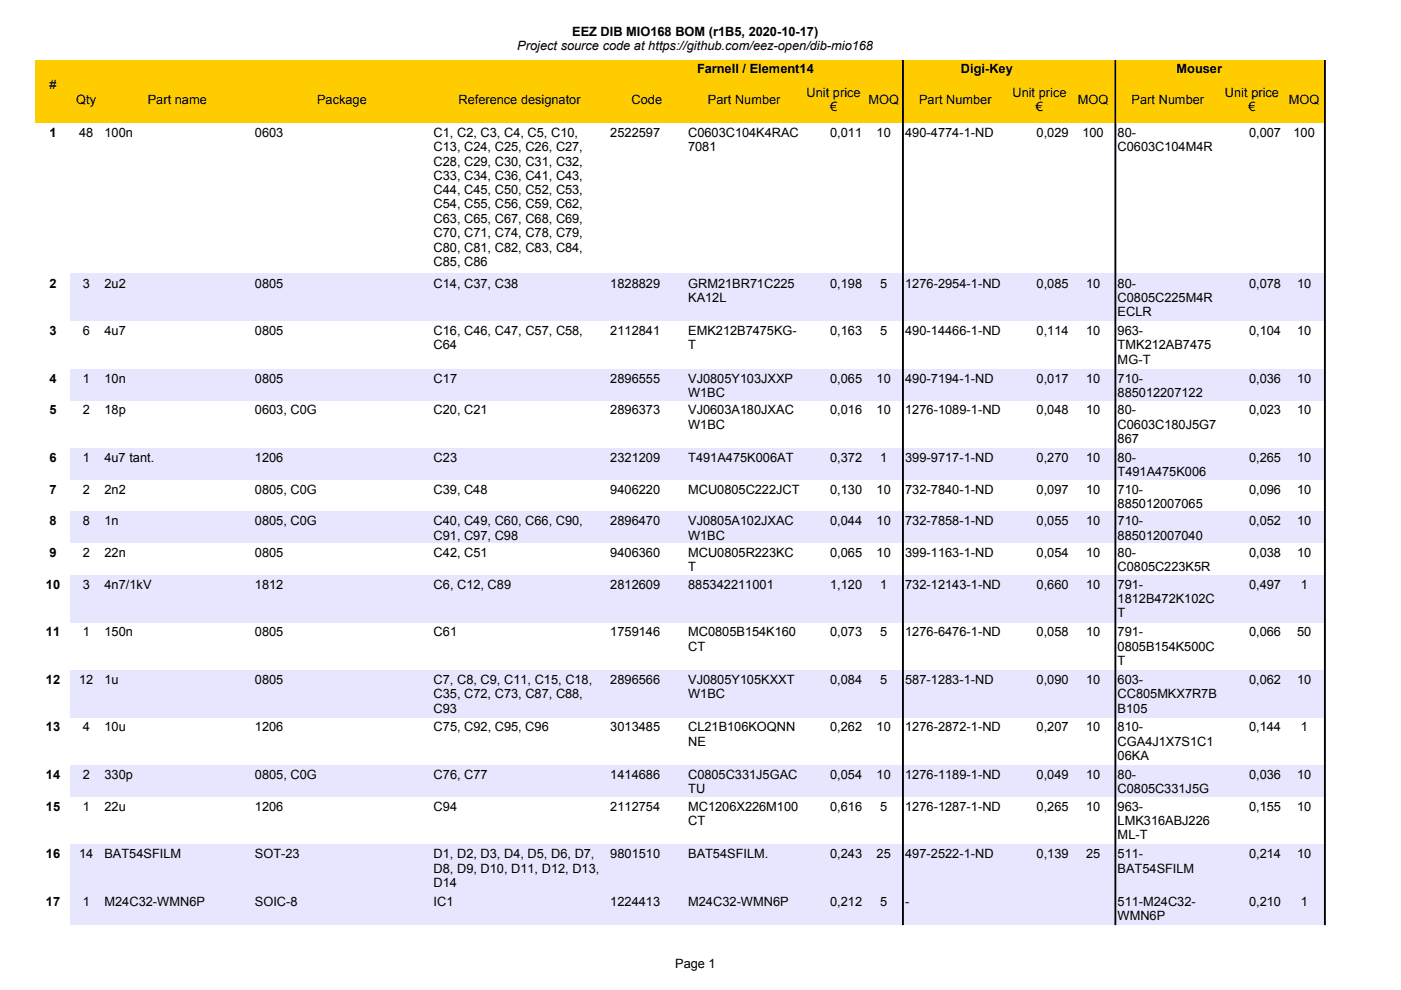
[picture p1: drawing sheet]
<svg xmlns="http://www.w3.org/2000/svg" width="297mm" height="210mm" viewBox="0 0 297 210" stroke-linecap="round" stroke-linejoin="round" font-family="sans-serif">
<defs><g id="words">
<g font-size="2.7">
<text x="109.7" y="10.6">Project source code at https://github.com/eez-open/dib-mio168</text>
<text x="121.3" y="7.5">EEZ DIB MIO168 BOM (r1B5, 2020-10-17)</text>
<text x="147.8" y="15.4">Farnell / Element14</text>
<text x="203.7" y="15.4">Digi-Key</text>
<text x="249.4" y="15.4">Mouser</text>
<text x="10.5" y="18.9">#</text>
<text x="16.2" y="22">Qty</text>
<text x="31.3" y="22">Part name</text>
<text x="67.2" y="22">Package</text>
<text x="97.2" y="22">Reference designator</text>
<text x="133.9" y="22">Code</text>
<text x="150.1" y="22">Part Number</text>
<text x="171" y="20.5">Unit price</text>
<text x="176" y="23.5">€</text>
<text x="184.1" y="22">MOQ</text>
<text x="194.9" y="22">Part Number</text>
<text x="214.7" y="20.5">Unit price</text>
<text x="219.6" y="23.5">€</text>
<text x="228.5" y="22">MOQ</text>
<text x="239.9" y="22">Part Number</text>
<text x="259.7" y="20.5">Unit price</text>
<text x="264.7" y="23.5">€</text>
<text x="273.3" y="22">MOQ</text>
<text x="10.5" y="29">1</text>
<text x="16.8" y="29">48</text>
<text x="22.2" y="29">100n</text>
<text x="54" y="29">0603</text>
<text x="91.9" y="29">C1, C2, C3, C4, C5, C10,</text>
<text x="129.4" y="29">2522597</text>
<text x="145.9" y="29">C0603C104K4RAC</text>
<text x="176" y="29">0,011</text>
<text x="185.8" y="29">10</text>
<text x="191.9" y="29">490-4774-1-ND</text>
<text x="219.8" y="29">0,029</text>
<text x="229.5" y="29">100</text>
<text x="237" y="29">80-</text>
<text x="264.8" y="29">0,007</text>
<text x="274.2" y="29">100</text>
<text x="91.9" y="32.1">C13, C24, C25, C26, C27,</text>
<text x="91.9" y="35.1">C28, C29, C30, C31, C32,</text>
<text x="145.9" y="32.1">7081</text>
<text x="237" y="32.1">C0603C104M4R</text>
<text x="91.9" y="38.1">C33, C34, C36, C41, C43,</text>
<text x="91.9" y="41.2">C44, C45, C50, C52, C53,</text>
<text x="91.9" y="44.2">C54, C55, C56, C59, C62,</text>
<text x="91.9" y="47.3">C63, C65, C67, C68, C69,</text>
<text x="91.9" y="50.3">C70, C71, C74, C78, C79,</text>
<text x="91.9" y="53.3">C80, C81, C82, C83, C84,</text>
<text x="91.9" y="56.4">C85, C86</text>
<text x="10.5" y="61">2</text>
<text x="17.5" y="61">3</text>
<text x="22.2" y="61">2u2</text>
<text x="54" y="61">0805</text>
<text x="91.9" y="61">C14, C37, C38</text>
<text x="129.4" y="61">1828829</text>
<text x="145.9" y="61">GRM21BR71C225</text>
<text x="145.9" y="64">KA12L</text>
<text x="176" y="61">0,198</text>
<text x="186.6" y="61">5</text>
<text x="191.9" y="61">1276-2954-1-ND</text>
<text x="219.8" y="61">0,085</text>
<text x="230.3" y="61">10</text>
<text x="237" y="61">80-</text>
<text x="237" y="64">C0805C225M4R</text>
<text x="264.8" y="61">0,078</text>
<text x="275" y="61">10</text>
<text x="10.5" y="71">3</text>
<text x="17.5" y="71">6</text>
<text x="22.2" y="71">4u7</text>
<text x="54" y="71">0805</text>
<text x="91.9" y="71">C16, C46, C47, C57, C58,</text>
<text x="129.4" y="71">2112841</text>
<text x="145.9" y="71">EMK212B7475KG-</text>
<text x="176" y="71">0,163</text>
<text x="186.6" y="71">5</text>
<text x="191.9" y="71">490-14466-1-ND</text>
<text x="219.8" y="71">0,114</text>
<text x="230.3" y="71">10</text>
<text x="237" y="67.1">ECLR</text>
<text x="237" y="71">963-</text>
<text x="264.8" y="71">0,104</text>
<text x="275" y="71">10</text>
<text x="91.9" y="74.1">C64</text>
<text x="145.9" y="74.1">T</text>
<text x="237" y="74.1">TMK212AB7475</text>
<text x="237" y="77.1">MG-T</text>
<text x="10.5" y="81.1">4</text>
<text x="17.5" y="81.1">1</text>
<text x="22.2" y="81.1">10n</text>
<text x="54" y="81.1">0805</text>
<text x="91.9" y="81.1">C17</text>
<text x="129.4" y="81.1">2896555</text>
<text x="145.9" y="81.1">VJ0805Y103JXXP</text>
<text x="176" y="81.1">0,065</text>
<text x="185.8" y="81.1">10</text>
<text x="191.9" y="81.1">490-7194-1-ND</text>
<text x="219.8" y="81.1">0,017</text>
<text x="230.3" y="81.1">10</text>
<text x="237" y="81.1">710-</text>
<text x="264.8" y="81.1">0,036</text>
<text x="275" y="81.1">10</text>
<text x="10.5" y="87.8">5</text>
<text x="17.5" y="87.8">2</text>
<text x="22.2" y="87.8">18p</text>
<text x="54" y="87.8">0603, C0G</text>
<text x="91.9" y="87.8">C20, C21</text>
<text x="129.4" y="87.8">2896373</text>
<text x="145.9" y="84.2">W1BC</text>
<text x="145.9" y="87.8">VJ0603A180JXAC</text>
<text x="176" y="87.8">0,016</text>
<text x="185.8" y="87.8">10</text>
<text x="191.9" y="87.8">1276-1089-1-ND</text>
<text x="219.8" y="87.8">0,048</text>
<text x="230.3" y="87.8">10</text>
<text x="237" y="84.2">885012207122</text>
<text x="237" y="87.8">80-</text>
<text x="264.8" y="87.8">0,023</text>
<text x="275" y="87.8">10</text>
<text x="145.9" y="90.9">W1BC</text>
<text x="237" y="90.9">C0603C180J5G7</text>
<text x="237" y="93.9">867</text>
<text x="10.5" y="97.9">6</text>
<text x="17.5" y="97.9">1</text>
<text x="22.2" y="97.9">4u7 tant.</text>
<text x="54" y="97.9">1206</text>
<text x="91.9" y="97.9">C23</text>
<text x="129.4" y="97.9">2321209</text>
<text x="145.9" y="97.9">T491A475K006AT</text>
<text x="176" y="97.9">0,372</text>
<text x="186.6" y="97.9">1</text>
<text x="191.9" y="97.9">399-9717-1-ND</text>
<text x="219.8" y="97.9">0,270</text>
<text x="230.3" y="97.9">10</text>
<text x="237" y="97.9">80-</text>
<text x="237" y="101">T491A475K006</text>
<text x="264.8" y="97.9">0,265</text>
<text x="275" y="97.9">10</text>
<text x="10.5" y="104.7">7</text>
<text x="17.5" y="104.7">2</text>
<text x="22.2" y="104.7">2n2</text>
<text x="54" y="104.7">0805, C0G</text>
<text x="91.9" y="104.7">C39, C48</text>
<text x="129.4" y="104.7">9406220</text>
<text x="145.9" y="104.7">MCU0805C222JCT</text>
<text x="176" y="104.7">0,130</text>
<text x="185.8" y="104.7">10</text>
<text x="191.9" y="104.7">732-7840-1-ND</text>
<text x="219.8" y="104.7">0,097</text>
<text x="230.3" y="104.7">10</text>
<text x="237" y="104.7">710-</text>
<text x="237" y="107.7">885012007065</text>
<text x="264.8" y="104.7">0,096</text>
<text x="275" y="104.7">10</text>
<text x="10.5" y="111.4">8</text>
<text x="17.5" y="111.4">8</text>
<text x="22.2" y="111.4">1n</text>
<text x="54" y="111.4">0805, C0G</text>
<text x="91.9" y="111.4">C40, C49, C60, C66, C90,</text>
<text x="129.4" y="111.4">2896470</text>
<text x="145.9" y="111.4">VJ0805A102JXAC</text>
<text x="176" y="111.4">0,044</text>
<text x="185.8" y="111.4">10</text>
<text x="191.9" y="111.4">732-7858-1-ND</text>
<text x="219.8" y="111.4">0,055</text>
<text x="230.3" y="111.4">10</text>
<text x="237" y="111.4">710-</text>
<text x="264.8" y="111.4">0,052</text>
<text x="275" y="111.4">10</text>
<text x="10.5" y="118.1">9</text>
<text x="17.5" y="118.1">2</text>
<text x="22.2" y="118.1">22n</text>
<text x="54" y="118.1">0805</text>
<text x="91.9" y="118.1">C42, C51</text>
<text x="91.9" y="114.4">C91, C97, C98</text>
<text x="129.4" y="118.1">9406360</text>
<text x="145.9" y="114.4">W1BC</text>
<text x="145.9" y="118.1">MCU0805R223KC</text>
<text x="176" y="118.1">0,065</text>
<text x="185.8" y="118.1">10</text>
<text x="191.9" y="118.1">399-1163-1-ND</text>
<text x="219.8" y="118.1">0,054</text>
<text x="230.3" y="118.1">10</text>
<text x="237" y="114.4">885012007040</text>
<text x="237" y="118.1">80-</text>
<text x="264.8" y="118.1">0,038</text>
<text x="275" y="118.1">10</text>
<text x="9.7" y="124.8">10</text>
<text x="17.5" y="124.8">3</text>
<text x="22.2" y="124.8">4n7/1kV</text>
<text x="54" y="124.8">1812</text>
<text x="91.9" y="124.8">C6, C12, C89</text>
<text x="129.4" y="124.8">2812609</text>
<text x="145.9" y="124.8">885342211001</text>
<text x="145.9" y="121.1">T</text>
<text x="176" y="124.8">1,120</text>
<text x="186.6" y="124.8">1</text>
<text x="191.9" y="124.8">732-12143-1-ND</text>
<text x="219.8" y="124.8">0,660</text>
<text x="230.3" y="124.8">10</text>
<text x="237" y="121.1">C0805C223K5R</text>
<text x="237" y="124.8">791-</text>
<text x="264.8" y="124.8">0,497</text>
<text x="275.8" y="124.8">1</text>
<text x="237" y="127.9">1812B472K102C</text>
<text x="237" y="130.9">T</text>
<text x="9.7" y="134.9">11</text>
<text x="17.5" y="134.9">1</text>
<text x="22.2" y="134.9">150n</text>
<text x="54" y="134.9">0805</text>
<text x="91.9" y="134.9">C61</text>
<text x="129.4" y="134.9">1759146</text>
<text x="145.9" y="134.9">MC0805B154K160</text>
<text x="145.9" y="138">CT</text>
<text x="176" y="134.9">0,073</text>
<text x="186.6" y="134.9">5</text>
<text x="191.9" y="134.9">1276-6476-1-ND</text>
<text x="219.8" y="134.9">0,058</text>
<text x="230.3" y="134.9">10</text>
<text x="237" y="134.9">791-</text>
<text x="237" y="138">0805B154K500C</text>
<text x="264.8" y="134.9">0,066</text>
<text x="275" y="134.9">50</text>
<text x="237" y="141">T</text>
<text x="9.7" y="145">12</text>
<text x="16.8" y="145">12</text>
<text x="22.2" y="145">1u</text>
<text x="54" y="145">0805</text>
<text x="91.9" y="145">C7, C8, C9, C11, C15, C18,</text>
<text x="91.9" y="148">C35, C72, C73, C87, C88,</text>
<text x="129.4" y="145">2896566</text>
<text x="145.9" y="145">VJ0805Y105KXXT</text>
<text x="145.9" y="148">W1BC</text>
<text x="176" y="145">0,084</text>
<text x="186.6" y="145">5</text>
<text x="191.9" y="145">587-1283-1-ND</text>
<text x="219.8" y="145">0,090</text>
<text x="230.3" y="145">10</text>
<text x="237" y="145">603-</text>
<text x="237" y="148">CC805MKX7R7B</text>
<text x="264.8" y="145">0,062</text>
<text x="275" y="145">10</text>
<text x="9.7" y="155.1">13</text>
<text x="17.5" y="155.1">4</text>
<text x="22.2" y="155.1">10u</text>
<text x="54" y="155.1">1206</text>
<text x="91.9" y="155.1">C75, C92, C95, C96</text>
<text x="91.9" y="151.1">C93</text>
<text x="129.4" y="155.1">3013485</text>
<text x="145.9" y="155.1">CL21B106KOQNN</text>
<text x="176" y="155.1">0,262</text>
<text x="185.8" y="155.1">10</text>
<text x="191.9" y="155.1">1276-2872-1-ND</text>
<text x="219.8" y="155.1">0,207</text>
<text x="230.3" y="155.1">10</text>
<text x="237" y="151.1">B105</text>
<text x="237" y="155.1">810-</text>
<text x="264.8" y="155.1">0,144</text>
<text x="275.8" y="155.1">1</text>
<text x="145.9" y="158.1">NE</text>
<text x="237" y="158.1">CGA4J1X7S1C1</text>
<text x="237" y="161.1">06KA</text>
<text x="9.7" y="165.2">14</text>
<text x="17.5" y="165.2">2</text>
<text x="22.2" y="165.2">330p</text>
<text x="54" y="165.2">0805, C0G</text>
<text x="91.9" y="165.2">C76, C77</text>
<text x="129.4" y="165.2">1414686</text>
<text x="145.9" y="165.2">C0805C331J5GAC</text>
<text x="176" y="165.2">0,054</text>
<text x="185.8" y="165.2">10</text>
<text x="191.9" y="165.2">1276-1189-1-ND</text>
<text x="219.8" y="165.2">0,049</text>
<text x="230.3" y="165.2">10</text>
<text x="237" y="165.2">80-</text>
<text x="264.8" y="165.2">0,036</text>
<text x="275" y="165.2">10</text>
<text x="9.7" y="171.9">15</text>
<text x="17.5" y="171.9">1</text>
<text x="22.2" y="171.9">22u</text>
<text x="54" y="171.9">1206</text>
<text x="91.9" y="171.9">C94</text>
<text x="129.4" y="171.9">2112754</text>
<text x="145.9" y="168.2">TU</text>
<text x="145.9" y="171.9">MC1206X226M100</text>
<text x="176" y="171.9">0,616</text>
<text x="186.6" y="171.9">5</text>
<text x="191.9" y="171.9">1276-1287-1-ND</text>
<text x="219.8" y="171.9">0,265</text>
<text x="230.3" y="171.9">10</text>
<text x="237" y="168.2">C0805C331J5G</text>
<text x="237" y="171.9">963-</text>
<text x="264.8" y="171.9">0,155</text>
<text x="275" y="171.9">10</text>
<text x="145.9" y="174.9">CT</text>
<text x="237" y="174.9">LMK316ABJ226</text>
<text x="237" y="178">ML-T</text>
<text x="9.7" y="182">16</text>
<text x="16.8" y="182">14</text>
<text x="22.2" y="182">BAT54SFILM</text>
<text x="54" y="182">SOT-23</text>
<text x="91.9" y="182">D1, D2, D3, D4, D5, D6, D7,</text>
<text x="91.9" y="185">D8, D9, D10, D11, D12, D13,</text>
<text x="129.4" y="182">9801510</text>
<text x="145.9" y="182">BAT54SFILM.</text>
<text x="176" y="182">0,243</text>
<text x="185.8" y="182">25</text>
<text x="191.9" y="182">497-2522-1-ND</text>
<text x="219.8" y="182">0,139</text>
<text x="230.3" y="182">25</text>
<text x="237" y="182">511-</text>
<text x="237" y="185">BAT54SFILM</text>
<text x="264.8" y="182">0,214</text>
<text x="275" y="182">10</text>
<text x="91.9" y="188">D14</text>
<text x="9.7" y="192.1">17</text>
<text x="17.5" y="192.1">1</text>
<text x="22.2" y="192.1">M24C32-WMN6P</text>
<text x="54" y="192.1">SOIC-8</text>
<text x="91.9" y="192.1">IC1</text>
<text x="129.4" y="192.1">1224413</text>
<text x="145.9" y="192.1">M24C32-WMN6P</text>
<text x="176" y="192.1">0,212</text>
<text x="186.6" y="192.1">5</text>
<text x="191.9" y="192.1">-</text>
<text x="237" y="192.1">511-M24C32-</text>
<text x="237" y="195.1">WMN6P</text>
<text x="264.8" y="192.1">0,210</text>
<text x="275.8" y="192.1">1</text>
<text x="143.2" y="205.3">Page 1</text>
</g>
</g></defs>
<path d="M7.6 12.8h273.3v13.2h-273.3z" fill-rule="evenodd" fill="#fc0"/>
<g fill="#e6e6ff">
<path d="M14.9 58h266v10.1h-266z" fill-rule="evenodd"/>
<path d="M14.9 78.2h266v6.7h-266z" fill-rule="evenodd"/>
<path d="M14.9 95h266v6.7h-266z" fill-rule="evenodd"/>
<path d="M14.9 108.4h266v6.7h-266z" fill-rule="evenodd"/>
<path d="M14.9 121.9h266v10h-266z" fill-rule="evenodd"/>
<path d="M14.9 142h266v10.1h-266z" fill-rule="evenodd"/>
<path d="M14.9 162.2h266v6.7h-266z" fill-rule="evenodd"/>
<path d="M14.9 179h266v17h-266z" fill-rule="evenodd"/>
</g>
<g fill="#000" stroke="#000" stroke-width=".21">
<path d="M191.3 12.8h.2v183.2h-.2z" fill-rule="evenodd"/>
<path d="M236.4 12.8h.2v183.2h-.2z" fill-rule="evenodd"/>
<path d="M280.8 12.8h.2v183.2h-.2z" fill-rule="evenodd"/>
</g>
<use href="#words"/>
</svg>
